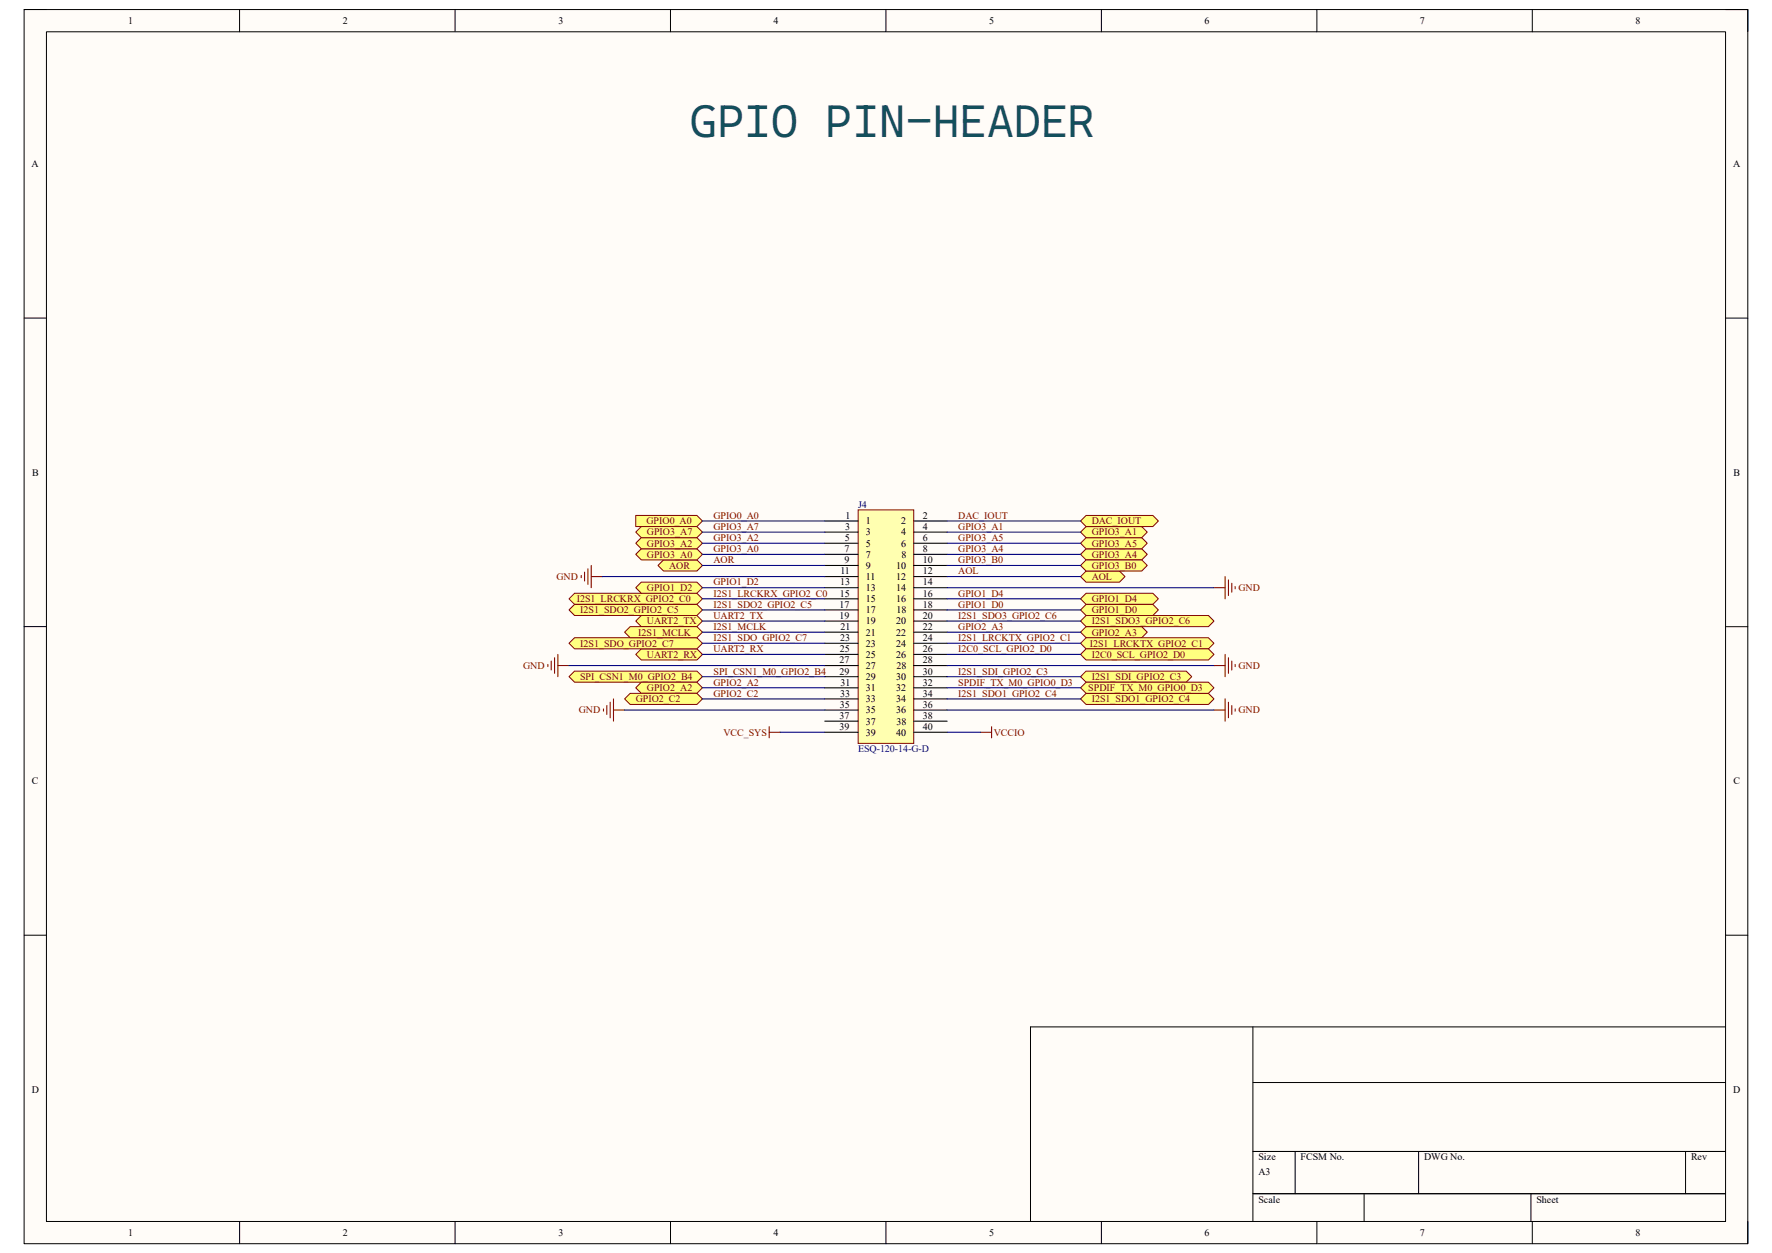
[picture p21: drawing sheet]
<svg xmlns="http://www.w3.org/2000/svg" width="420mm" height="297mm" viewBox="0 0 420 297" stroke-linecap="round" stroke-linejoin="round" font-family="sans-serif">
<defs><g id="words">
<text font-size="10.9" fill="#134f5c" x="163.6" y="32.4">GPIO PIN-HEADER</text>
<g font-size="2.4">
<text x="30.4" y="5.7">1</text>
<text x="81.2" y="5.7">2</text>
<text x="132.4" y="5.7">3</text>
<text x="183.3" y="5.7">4</text>
<text x="234.5" y="5.7">5</text>
<text x="285.5" y="5.7">6</text>
<text x="336.5" y="5.7">7</text>
<text x="387.6" y="5.7">8</text>
<text x="7.5" y="39.6">A</text>
<text x="410.8" y="39.6">A</text>
<text x="7.6" y="112.8">B</text>
<text x="410.9" y="112.8">B</text>
<text x="200.3" y="125.6">3</text>
<text x="200.4" y="123">1</text>
<text x="205.2" y="124.3">1</text>
<text x="213.6" y="124.3">2</text>
<text x="218.7" y="123">2</text>
<text x="218.7" y="125.6">4</text>
<text x="200.2" y="130.9">7</text>
<text x="200.2" y="128.2">5</text>
<text x="205.2" y="126.9">3</text>
<text x="205.2" y="129.6">5</text>
<text x="213.6" y="126.9">4</text>
<text x="213.6" y="129.6">6</text>
<text x="218.7" y="128.2">6</text>
<text x="218.7" y="130.9">8</text>
<text x="199.2" y="136.1">11</text>
<text x="200.2" y="133.5">9</text>
<text x="205.2" y="132.2">7</text>
<text x="205.2" y="134.8">9</text>
<text x="205.2" y="137.5">11</text>
<text x="212.4" y="134.8">10</text>
<text x="212.4" y="137.5">12</text>
<text x="213.7" y="132.2">8</text>
<text x="218.7" y="133.5">10</text>
<text x="218.7" y="136.1">12</text>
<text x="199.1" y="141.4">15</text>
<text x="199.1" y="138.8">13</text>
<text x="205.2" y="140.1">13</text>
<text x="205.2" y="142.7">15</text>
<text x="212.4" y="140.1">14</text>
<text x="212.4" y="142.7">16</text>
<text x="218.7" y="138.8">14</text>
<text x="218.7" y="141.4">16</text>
<text x="199" y="144.1">17</text>
<text x="199" y="146.7">19</text>
<text x="199.2" y="149.4">21</text>
<text x="205.2" y="145.4">17</text>
<text x="205.2" y="148">19</text>
<text x="212.4" y="148">20</text>
<text x="212.5" y="145.4">18</text>
<text x="218.7" y="144.1">18</text>
<text x="218.7" y="146.7">20</text>
<text x="218.7" y="149.4">22</text>
<text x="199.1" y="154.6">25</text>
<text x="199.1" y="152">23</text>
<text x="205.2" y="150.7">21</text>
<text x="205.2" y="153.3">23</text>
<text x="205.2" y="155.9">25</text>
<text x="212.4" y="150.7">22</text>
<text x="212.4" y="153.3">24</text>
<text x="212.4" y="155.9">26</text>
<text x="218.7" y="152">24</text>
<text x="218.7" y="154.6">26</text>
<text x="199" y="157.2">27</text>
<text x="199" y="159.9">29</text>
<text x="205.2" y="158.5">27</text>
<text x="205.2" y="161.2">29</text>
<text x="212.4" y="161.2">30</text>
<text x="212.5" y="158.5">28</text>
<text x="218.7" y="157.2">28</text>
<text x="218.7" y="159.9">30</text>
<text x="199.1" y="167.8">35</text>
<text x="199.1" y="165.1">33</text>
<text x="199.2" y="162.5">31</text>
<text x="205.2" y="163.8">31</text>
<text x="205.2" y="166.5">33</text>
<text x="212.4" y="163.8">32</text>
<text x="212.4" y="166.5">34</text>
<text x="218.7" y="162.5">32</text>
<text x="218.7" y="165.1">34</text>
<text x="218.7" y="167.8">36</text>
<text x="199" y="170.4">37</text>
<text x="199" y="173.1">39</text>
<text x="205.2" y="169.1">35</text>
<text x="205.2" y="171.7">37</text>
<text x="212.4" y="169.1">36</text>
<text x="212.5" y="171.7">38</text>
<text x="218.7" y="170.4">38</text>
<text x="218.7" y="173.1">40</text>
<text x="205.2" y="174.4">39</text>
<text x="212.4" y="174.4">40</text>
<text x="7.6" y="185.9">C</text>
<text x="410.8" y="185.9">C</text>
<text x="7.5" y="259">D</text>
<text x="410.8" y="259">D</text>
<text x="298.3" y="275">Size</text>
<text x="308.3" y="275">FCSM No.</text>
<text x="337.5" y="275">DWG No.</text>
<text x="400.8" y="275">Rev</text>
<text x="298.3" y="278.5">A3</text>
<text x="298.3" y="285.1">Scale</text>
<text x="364.2" y="285.1">Sheet</text>
<text x="30.4" y="293">1</text>
<text x="81.2" y="293">2</text>
<text x="132.4" y="293">3</text>
<text x="183.3" y="293">4</text>
<text x="234.5" y="293">5</text>
<text x="285.5" y="293">6</text>
<text x="336.5" y="293">7</text>
<text x="387.6" y="293">8</text>
</g>
<g font-size="2.4" fill="#800000">
<text x="153.2" y="124.3">GPIO0_A0</text>
<text x="169.1" y="123">GPIO0_A0</text>
<text x="169.1" y="125.6">GPIO3_A7</text>
<text x="227.1" y="123">DAC_IOUT</text>
<text x="227.1" y="125.6">GPIO3_A1</text>
<text x="258.7" y="124.3">DAC_IOUT</text>
<text x="153.3" y="129.6">GPIO3_A2</text>
<text x="153.3" y="126.9">GPIO3_A7</text>
<text x="169.1" y="128.2">GPIO3_A2</text>
<text x="169.1" y="130.9">GPIO3_A0</text>
<text x="227.1" y="128.2">GPIO3_A5</text>
<text x="227.1" y="130.9">GPIO3_A4</text>
<text x="258.7" y="129.6">GPIO3_A5</text>
<text x="258.7" y="126.9">GPIO3_A1</text>
<text x="131.9" y="137.5">GND</text>
<text x="153.3" y="132.2">GPIO3_A0</text>
<text x="158.6" y="134.8">AOR</text>
<text x="169.1" y="133.5">AOR</text>
<text x="227.1" y="133.5">GPIO3_B0</text>
<text x="227.1" y="136.1">AOL</text>
<text x="258.7" y="137.5">AOL</text>
<text x="258.7" y="132.2">GPIO3_A4</text>
<text x="258.7" y="134.8">GPIO3_B0</text>
<text x="136.7" y="142.7">I2S1_LRCKRX_GPIO2_C0</text>
<text x="153.3" y="140.1">GPIO1_D2</text>
<text x="169.1" y="141.4">I2S1_LRCKRX_GPIO2_C0</text>
<text x="169.1" y="138.8">GPIO1_D2</text>
<text x="227.1" y="141.4">GPIO1_D4</text>
<text x="258.7" y="142.7">GPIO1_D4</text>
<text x="293.5" y="140.1">GND</text>
<text x="137.5" y="145.4">I2S1_SDO2_GPIO2_C5</text>
<text x="153.3" y="148">UART2_TX</text>
<text x="169.1" y="144.1">I2S1_SDO2_GPIO2_C5</text>
<text x="169.1" y="146.7">UART2_TX</text>
<text x="169.1" y="149.4">I2S1_MCLK</text>
<text x="227.1" y="144.1">GPIO1_D0</text>
<text x="227.1" y="146.7">I2S1_SDO3_GPIO2_C6</text>
<text x="227.1" y="149.4">GPIO2_A3</text>
<text x="258.7" y="145.4">GPIO1_D0</text>
<text x="258.7" y="148">I2S1_SDO3_GPIO2_C6</text>
<text x="137.5" y="153.3">I2S1_SDO_GPIO2_C7</text>
<text x="151.3" y="150.7">I2S1_MCLK</text>
<text x="153.3" y="155.9">UART2_RX</text>
<text x="169.1" y="152">I2S1_SDO_GPIO2_C7</text>
<text x="169.1" y="154.6">UART2_RX</text>
<text x="227.1" y="152">I2S1_LRCKTX_GPIO2_C1</text>
<text x="227.1" y="154.6">I2C0_SCL_GPIO2_D0</text>
<text x="258.3" y="153.3">I2S1_LRCKTX_GPIO2_C1</text>
<text x="258.7" y="150.7">GPIO2_A3</text>
<text x="258.7" y="155.9">I2C0_SCL_GPIO2_D0</text>
<text x="124" y="158.5">GND</text>
<text x="137.5" y="161.2">SPI_CSN1_M0_GPIO2_B4</text>
<text x="169.1" y="159.9">SPI_CSN1_M0_GPIO2_B4</text>
<text x="227.1" y="159.9">I2S1_SDI_GPIO2_C3</text>
<text x="258.7" y="161.2">I2S1_SDI_GPIO2_C3</text>
<text x="293.5" y="158.5">GND</text>
<text x="150.7" y="166.5">GPIO2_C2</text>
<text x="153.3" y="163.8">GPIO2_A2</text>
<text x="169.1" y="162.5">GPIO2_A2</text>
<text x="169.1" y="165.1">GPIO2_C2</text>
<text x="227.1" y="162.5">SPDIF_TX_M0_GPIO0_D3</text>
<text x="227.1" y="165.1">I2S1_SDO1_GPIO2_C4</text>
<text x="257.9" y="163.8">SPDIF_TX_M0_GPIO0_D3</text>
<text x="258.7" y="166.5">I2S1_SDO1_GPIO2_C4</text>
<text x="137.2" y="169.1">GND</text>
<text x="293.5" y="169.1">GND</text>
<text x="171.4" y="174.4">VCC_SYS</text>
<text x="235.5" y="174.4">VCCIO</text>
</g>
<g font-size="2.4" fill="#000080">
<text x="203.4" y="120.4">J4</text>
<text x="203.4" y="178.3">ESQ-120-14-G-D</text>
</g>
</g></defs>
<path d="M5.7 2.3h408.6v292.5h-408.6z" fill-rule="evenodd" fill="#fffcf8"/>
<path d="M5.7 2.3h408.6v292.5h-408.6z" fill="none" stroke="#000" stroke-width=".24"/>
<path d="M11 7.5h398v282h-398z" fill-rule="evenodd" fill="#fffcf8"/>
<g fill="none" stroke="#000" stroke-width=".24">
<path d="M5.7 2.3h5.3M11 7.5h398v282h-398zM56.8 2.3v5.2M107.8 2.3v5.2M158.9 2.3v5.2M210 2.3v5.2M261 2.3v5.2M312.1 2.3v5.2M363.2 2.3v5.2M409 2.3h5.3v5.2M5.7 75.4h5.3M409 75.4h5.3"/>
<path d="M5.7 148.5h5.3M409 148.5h5.3M5.7 221.7h5.3M409 221.7h5.3M297 243.4v46.1M297 256.6h112M409 243.4h-164.8v46.1M297 272.9h112M307 272.9v10.1M336.2 272.9v10.1M399.5 272.9v10.1M56.8 289.5v5.3"/>
<path d="M107.9 289.5v5.3M158.9 289.5v5.3M210 289.5v5.3M261 289.5v5.3M297 283h112M312.1 289.5v5.3M323.3 283v6.5M362.9 283v6.5M363.2 289.5v5.3M414.3 289.5v5.3"/>
</g>
<path d="M203.4 120.9h13.2v55.3h-13.2z" fill-rule="evenodd" fill="#ffffb0"/>
<path d="M203.4 120.9h13.2v55.3h-13.2z" fill="none" stroke="#800000" stroke-width=".24"/>
<g fill="none" stroke="#000" stroke-width=".25">
<path d="M195.5 123.5h7.9M195.5 126.1h7.9M195.5 128.8h7.9M195.5 131.4h7.9M195.5 134h7.9M195.5 136.7h7.9M195.5 139.3h7.9M216.6 123.5h7.9M216.6 126.1h7.9M216.6 128.8h7.9M216.6 131.4h7.9M216.6 134h7.9"/>
<path d="M216.6 136.7h7.9M216.6 139.3h7.9M195.5 141.9h7.9M195.5 144.6h7.9M195.5 147.2h7.9M195.5 149.8h7.9M195.5 152.5h7.9M195.5 155.1h7.9M195.5 157.8h7.9M216.6 141.9h7.9M216.6 144.6h7.9M216.6 147.2h7.9"/>
<path d="M216.6 149.8h7.9M216.6 152.5h7.9M216.6 155.1h7.9M216.6 157.8h7.9M195.5 160.4h7.9M195.5 163h7.9M195.5 165.7h7.9M195.5 168.3h7.9M195.5 170.9h7.9M195.5 173.6h7.9M216.6 160.4h7.9M216.6 163h7.9"/>
<path d="M216.6 165.7h7.9M216.6 168.3h7.9M216.6 170.9h7.9M216.6 173.6h7.9"/>
</g>
<path d="M257.4 135.4h7.9l1.3 1.3-1.3 1.3h-7.9l-1.3-1.3z" fill-rule="evenodd" fill="#ffff80"/>
<path d="M257.4 135.4h7.9l1.3 1.3-1.3 1.3h-7.9l-1.3-1.3z" fill="none" stroke="#800000" stroke-width=".24"/>
<path d="M156 134l1.3-1.3h7.9l1.3 1.3-1.3 1.4h-7.9z" fill-rule="evenodd" fill="#ffff80"/>
<path d="M156 134l1.3-1.3h7.9l1.3 1.3-1.3 1.4h-7.9z" fill="none" stroke="#800000" stroke-width=".24"/>
<path d="M257.4 130.1h13.2l1.3 1.3-1.3 1.3h-13.2l-1.3-1.3z" fill-rule="evenodd" fill="#ffff80"/>
<path d="M257.4 130.1h13.2l1.3 1.3-1.3 1.3h-13.2l-1.3-1.3z" fill="none" stroke="#800000" stroke-width=".24"/>
<path d="M257.4 127.5h13.2l1.3 1.3-1.3 1.3h-13.2l-1.3-1.3z" fill-rule="evenodd" fill="#ffff80"/>
<path d="M257.4 127.5h13.2l1.3 1.3-1.3 1.3h-13.2l-1.3-1.3z" fill="none" stroke="#800000" stroke-width=".24"/>
<path d="M152 130.1h13.2l1.3 1.3-1.3 1.3h-13.2l-1.3-1.3z" fill-rule="evenodd" fill="#ffff80"/>
<path d="M152 130.1h13.2l1.3 1.3-1.3 1.3h-13.2l-1.3-1.3z" fill="none" stroke="#800000" stroke-width=".24"/>
<path d="M150.7 128.8l1.3-1.4h13.2l1.3 1.4-1.3 1.3h-13.2z" fill-rule="evenodd" fill="#ffff80"/>
<path d="M150.7 128.8l1.3-1.4h13.2l1.3 1.4-1.3 1.3h-13.2z" fill="none" stroke="#800000" stroke-width=".24"/>
<path d="M257.4 124.8h13.2l1.3 1.3-1.3 1.4h-13.2l-1.3-1.4z" fill-rule="evenodd" fill="#ffff80"/>
<path d="M257.4 124.8h13.2l1.3 1.3-1.3 1.4h-13.2l-1.3-1.4z" fill="none" stroke="#800000" stroke-width=".24"/>
<path d="M257.4 132.7h13.2l1.3 1.3-1.3 1.4h-13.2l-1.3-1.4z" fill-rule="evenodd" fill="#ffff80"/>
<path d="M257.4 132.7h13.2l1.3 1.3-1.3 1.4h-13.2l-1.3-1.4z" fill="none" stroke="#800000" stroke-width=".24"/>
<path d="M152 153.8h13.2l1.3 1.3-1.3 1.3h-13.2l-1.3-1.3z" fill-rule="evenodd" fill="#ffff80"/>
<path d="M152 153.8h13.2l1.3 1.3-1.3 1.3h-13.2l-1.3-1.3z" fill="none" stroke="#800000" stroke-width=".24"/>
<path d="M152 145.9h13.2l1.3 1.3-1.3 1.3h-13.2l-1.3-1.3z" fill-rule="evenodd" fill="#ffff80"/>
<path d="M152 145.9h13.2l1.3 1.3-1.3 1.3h-13.2l-1.3-1.3z" fill="none" stroke="#800000" stroke-width=".24"/>
<path d="M134.9 160.4l1.3-1.3h29l1.3 1.3-1.3 1.3h-29z" fill-rule="evenodd" fill="#ffff80"/>
<path d="M134.9 160.4l1.3-1.3h29l1.3 1.3-1.3 1.3h-29z" fill="none" stroke="#800000" stroke-width=".24"/>
<path d="M134.9 141.9l1.3-1.3h29l1.3 1.3-1.3 1.4h-29z" fill-rule="evenodd" fill="#ffff80"/>
<path d="M134.9 141.9l1.3-1.3h29l1.3 1.3-1.3 1.4h-29z" fill="none" stroke="#800000" stroke-width=".24"/>
<path d="M134.9 152.5l1.3-1.3h29l1.3 1.3-1.3 1.3h-29z" fill-rule="evenodd" fill="#ffff80"/>
<path d="M134.9 152.5l1.3-1.3h29l1.3 1.3-1.3 1.3h-29z" fill="none" stroke="#800000" stroke-width=".24"/>
<path d="M257.4 164.3h29l1.3 1.4-1.3 1.3h-29l-1.3-1.3z" fill-rule="evenodd" fill="#ffff80"/>
<path d="M257.4 164.3h29l1.3 1.4-1.3 1.3h-29l-1.3-1.3z" fill="none" stroke="#800000" stroke-width=".24"/>
<path d="M134.9 144.6l1.3-1.3h29l1.3 1.3-1.3 1.3h-29z" fill-rule="evenodd" fill="#ffff80"/>
<path d="M134.9 144.6l1.3-1.3h29l1.3 1.3-1.3 1.3h-29z" fill="none" stroke="#800000" stroke-width=".24"/>
<path d="M257.4 159.1h23.7l1.4 1.3-1.4 1.3h-23.7l-1.3-1.3z" fill-rule="evenodd" fill="#ffff80"/>
<path d="M257.4 159.1h23.7l1.4 1.3-1.4 1.3h-23.7l-1.3-1.3z" fill="none" stroke="#800000" stroke-width=".24"/>
<path d="M150.7 122.2h14.5l1.3 1.3-1.3 1.3h-14.5z" fill-rule="evenodd" fill="#ffff80"/>
<path d="M150.7 122.2h14.5l1.3 1.3-1.3 1.3h-14.5z" fill="none" stroke="#800000" stroke-width=".24"/>
<path d="M152 138h13.2l1.3 1.3-1.3 1.3h-13.2l-1.3-1.3z" fill-rule="evenodd" fill="#ffff80"/>
<path d="M152 138h13.2l1.3 1.3-1.3 1.3h-13.2l-1.3-1.3z" fill="none" stroke="#800000" stroke-width=".24"/>
<path d="M148 149.8l1.4-1.3h15.8l1.3 1.3-1.3 1.4h-15.8z" fill-rule="evenodd" fill="#ffff80"/>
<path d="M148 149.8l1.4-1.3h15.8l1.3 1.3-1.3 1.4h-15.8z" fill="none" stroke="#800000" stroke-width=".24"/>
<path d="M152 124.8h13.2l1.3 1.3-1.3 1.3h-13.2l-1.3-1.3z" fill-rule="evenodd" fill="#ffff80"/>
<path d="M152 124.8h13.2l1.3 1.3-1.3 1.3h-13.2l-1.3-1.3z" fill="none" stroke="#800000" stroke-width=".24"/>
<path d="M137.8 136.4v.5M138.6 135.6v2.1M139.3 134.8v3.7M140.1 134v5.3M140.1 136.7h2.7M287.7 139.3h2.7M290.4 136.7v5.2M291.2 137.5v3.7M292 138.3v2.1M292.7 139v.6" fill="none" stroke="#800000" stroke-width=".25"/>
<path d="M256.1 141.9l1.3-1.3h15.8l1.4 1.3-1.4 1.4h-15.8z" fill-rule="evenodd" fill="#ffff80"/>
<path d="M256.1 141.9l1.3-1.3h15.8l1.4 1.3-1.4 1.4h-15.8z" fill="none" stroke="#800000" stroke-width=".24"/>
<path d="M150.7 163l1.3-1.3h13.2l1.3 1.3-1.3 1.3h-13.2z" fill-rule="evenodd" fill="#ffff80"/>
<path d="M150.7 163l1.3-1.3h13.2l1.3 1.3-1.3 1.3h-13.2z" fill="none" stroke="#800000" stroke-width=".24"/>
<path d="M257.4 122.2h15.8l1.4 1.3-1.4 1.3h-15.8l-1.3-1.3z" fill-rule="evenodd" fill="#ffff80"/>
<path d="M257.4 122.2h15.8l1.4 1.3-1.4 1.3h-15.8l-1.3-1.3z" fill="none" stroke="#800000" stroke-width=".24"/>
<path d="M149.4 164.3h15.8l1.3 1.4-1.3 1.3h-15.8l-1.4-1.3z" fill-rule="evenodd" fill="#ffff80"/>
<path d="M149.4 164.3h15.8l1.3 1.4-1.3 1.3h-15.8l-1.4-1.3z" fill="none" stroke="#800000" stroke-width=".24"/>
<path d="M257.4 161.7h29l1.3 1.3-1.3 1.3h-29l-1.3-1.3z" fill-rule="evenodd" fill="#ffff80"/>
<path d="M257.4 161.7h29l1.3 1.3-1.3 1.3h-29l-1.3-1.3z" fill="none" stroke="#800000" stroke-width=".24"/>
<path d="M257.4 143.3h15.8l1.4 1.3-1.4 1.3h-15.8l-1.3-1.3z" fill-rule="evenodd" fill="#ffff80"/>
<path d="M257.4 143.3h15.8l1.4 1.3-1.4 1.3h-15.8l-1.3-1.3z" fill="none" stroke="#800000" stroke-width=".24"/>
<path d="M257.4 148.5h13.2l1.3 1.3-1.3 1.4h-13.2l-1.3-1.4z" fill-rule="evenodd" fill="#ffff80"/>
<path d="M257.4 148.5h13.2l1.3 1.3-1.3 1.4h-13.2l-1.3-1.4z" fill="none" stroke="#800000" stroke-width=".24"/>
<path d="M257.4 151.2h29l1.3 1.3-1.3 1.3h-29l-1.3-1.3z" fill-rule="evenodd" fill="#ffff80"/>
<path d="M257.4 151.2h29l1.3 1.3-1.3 1.3h-29l-1.3-1.3z" fill="none" stroke="#800000" stroke-width=".24"/>
<path d="M257.4 145.9h29l1.3 1.3-1.3 1.3h-29l-1.3-1.3z" fill-rule="evenodd" fill="#ffff80"/>
<path d="M257.4 145.9h29l1.3 1.3-1.3 1.3h-29l-1.3-1.3z" fill="none" stroke="#800000" stroke-width=".24"/>
<path d="M257.4 153.8h29l1.3 1.3-1.3 1.3h-29l-1.3-1.3z" fill-rule="evenodd" fill="#ffff80"/>
<path d="M257.4 153.8h29l1.3 1.3-1.3 1.3h-29l-1.3-1.3z" fill="none" stroke="#800000" stroke-width=".24"/>
<g fill="none" stroke="#800000" stroke-width=".25">
<path d="M129.9 157.5v.5M130.6 156.7v2.1M131.4 155.9v3.7M132.2 155.1v5.3M132.2 157.8h2.7M287.7 157.8h2.7M290.4 155.1v5.3M291.2 155.9v3.7M292 156.7v2.1M292.7 157.5v.5M143 168v.6M143.8 167.2v2.2"/>
<path d="M144.6 166.5v3.6M145.4 165.7v5.2M145.4 168.3h2.6M182.3 172.3v2.6M182.3 173.6h2.6M232.4 173.6h2.6M235 172.3v2.6M287.7 168.3h2.7M290.4 165.7v5.2M291.2 166.5v3.6M292 167.2v2.2M292.7 168v.6"/>
</g>
<g fill="none" stroke="#000080" stroke-width=".25">
<path d="M142.8 136.7h52.7M166.5 139.3h29M166.5 126.1h29M166.5 128.8h29M166.5 131.4h29M166.5 134h29M166.5 123.5h29M224.5 139.3h63.2M224.5 126.1h31.6M224.5 128.8h31.6M224.5 131.4h31.6M224.5 134h31.6"/>
<path d="M224.5 136.7h31.6M224.5 123.5h31.6M134.9 157.8h60.6M166.5 141.9h29M166.5 144.6h29M166.5 147.2h29M166.5 149.8h29M166.5 152.5h29M166.5 155.1h29M224.5 141.9h31.6M224.5 144.6h31.6M224.5 147.2h31.6"/>
<path d="M224.5 149.8h31.6M224.5 152.5h31.6M224.5 155.1h31.6M224.5 157.8h63.2M148 168.3h47.5M166.5 160.4h29M166.5 163h29M166.5 165.7h29M184.9 173.6h10.6M224.5 160.4h31.6M224.5 163h31.6M224.5 165.7h31.6"/>
<path d="M224.5 173.6h7.9M224.5 168.3h63.2"/>
</g>
<use href="#words"/>
</svg>
